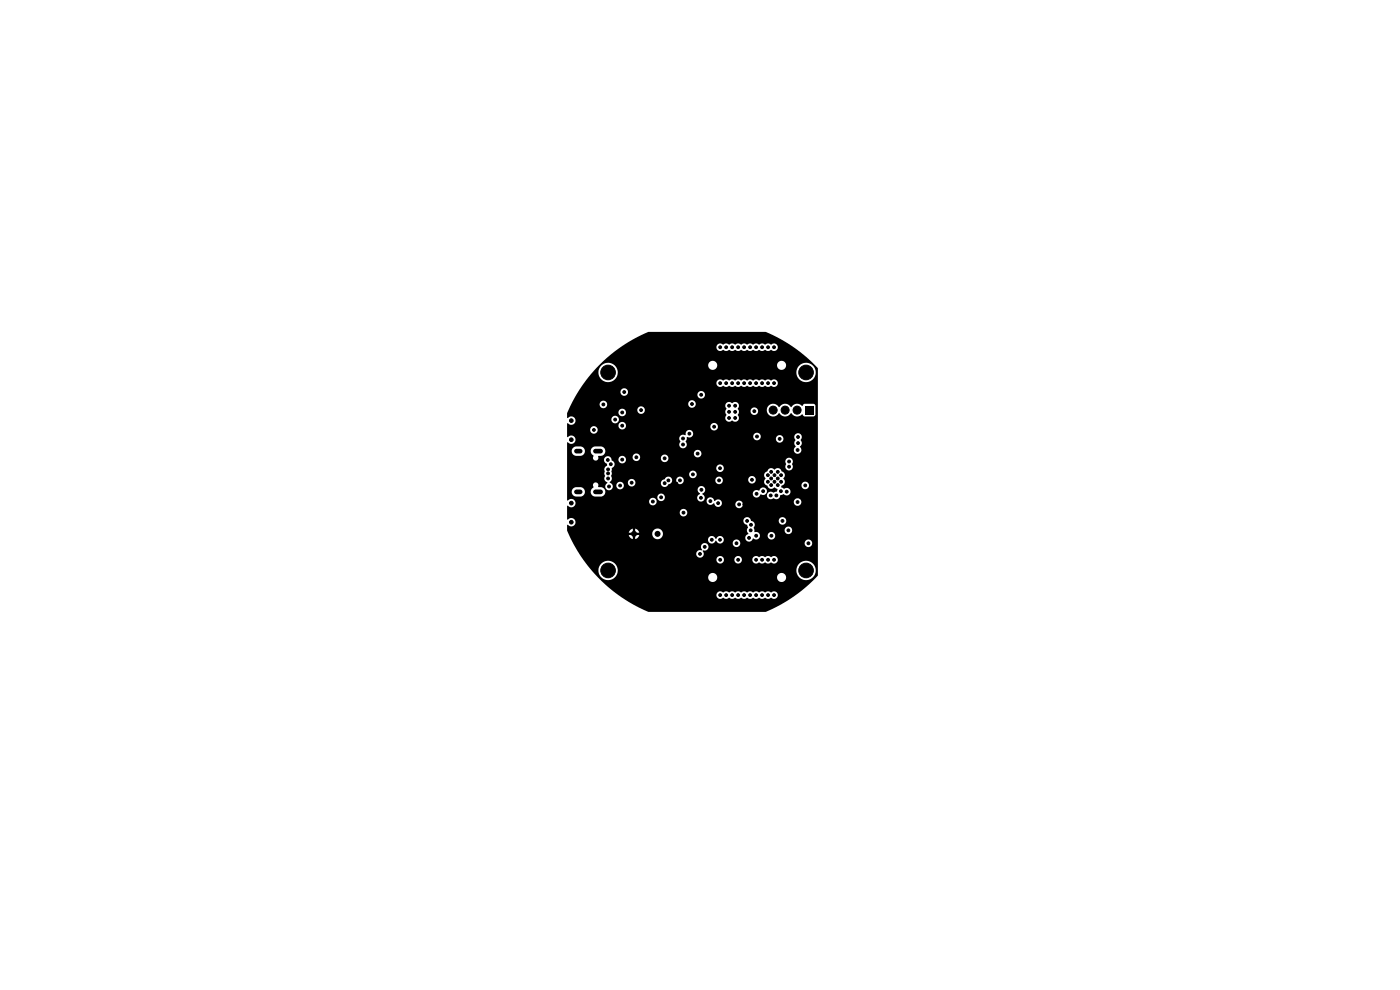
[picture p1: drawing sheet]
<svg xmlns="http://www.w3.org/2000/svg" width="297mm" height="210mm" viewBox="0 0 297 210" stroke-linecap="round" stroke-linejoin="round" font-family="sans-serif">
<g fill="#000" stroke="#000" stroke-width=".21">
<circle cx="129" cy="79" r="1.55"/>
<circle cx="152.8" cy="73.7" r=".3"/>
<circle cx="154.1" cy="73.7" r=".3"/>
<circle cx="155.3" cy="73.7" r=".3"/>
<circle cx="156.6" cy="73.7" r=".3"/>
<circle cx="157.9" cy="73.7" r=".3"/>
<circle cx="159.1" cy="73.7" r=".3"/>
<circle cx="160.4" cy="73.7" r=".3"/>
<circle cx="161.7" cy="73.7" r=".3"/>
<circle cx="162.9" cy="73.7" r=".3"/>
<circle cx="164.2" cy="73.7" r=".3"/>
<circle cx="171" cy="79" r="1.55"/>
<circle cx="121.2" cy="93.3" r=".39"/>
<circle cx="121.2" cy="89.2" r=".39"/>
<circle cx="126" cy="91.2" r=".3"/>
<circle cx="128" cy="85.8" r=".3"/>
<circle cx="128.9" cy="97.6" r=".3"/>
<circle cx="129" cy="99.6" r=".3"/>
<circle cx="129.6" cy="98.5" r=".3"/>
<circle cx="130.5" cy="89" r=".3"/>
<circle cx="132" cy="97.5" r=".3"/>
<circle cx="132" cy="90.3" r=".3"/>
<circle cx="132" cy="87.5" r=".3"/>
<circle cx="132.4" cy="83.2" r=".3"/>
<circle cx="135" cy="97" r=".3"/>
<circle cx="136" cy="87" r=".3"/>
<circle cx="141" cy="98.8" r=".3"/>
<circle cx="141" cy="97.2" r=".3"/>
<circle cx="144.9" cy="93" r=".3"/>
<circle cx="144.9" cy="94.3" r=".3"/>
<circle cx="145.9" cy="96.2" r=".3"/>
<circle cx="146.2" cy="92" r=".3"/>
<circle cx="146.2" cy="90.3" r=".3"/>
<circle cx="146.8" cy="85.7" r=".3"/>
<circle cx="148" cy="96.2" r=".3"/>
<circle cx="148.5" cy="99.5" r=".3"/>
<circle cx="148.8" cy="83.7" r=".3"/>
<circle cx="151.5" cy="90.5" r=".3"/>
<circle cx="152.8" cy="99.3" r=".3"/>
<circle cx="152.8" cy="97.8" r=".3"/>
<circle cx="152.8" cy="81.3" r=".3"/>
<circle cx="154.1" cy="81.3" r=".3"/>
<circle cx="154.7" cy="87.4" r=".3"/>
<circle cx="154.7" cy="88.7" r=".3"/>
<circle cx="154.7" cy="86.1" r=".3"/>
<circle cx="155.3" cy="81.3" r=".3"/>
<circle cx="156" cy="87.4" r=".3"/>
<circle cx="156" cy="88.7" r=".3"/>
<circle cx="156" cy="86.1" r=".3"/>
<circle cx="156.6" cy="81.3" r=".3"/>
<circle cx="157.9" cy="81.3" r=".3"/>
<circle cx="159.1" cy="81.3" r=".3"/>
<circle cx="160" cy="87.2" r=".3"/>
<circle cx="160.4" cy="81.3" r=".3"/>
<circle cx="160.6" cy="92.6" r=".3"/>
<circle cx="161.7" cy="81.3" r=".3"/>
<circle cx="162.9" cy="81.3" r=".3"/>
<circle cx="164" cy="87" r=".85"/>
<circle cx="164.2" cy="81.3" r=".3"/>
<circle cx="165.4" cy="93.1" r=".3"/>
<circle cx="166.6" cy="87" r=".85"/>
<circle cx="167.4" cy="99" r=".3"/>
<circle cx="167.4" cy="97.9" r=".3"/>
<circle cx="169.1" cy="87" r=".85"/>
<circle cx="169.2" cy="95.5" r=".3"/>
<circle cx="169.3" cy="92.7" r=".3"/>
<circle cx="169.3" cy="94" r=".3"/>
<circle cx="121.2" cy="110.8" r=".39"/>
<circle cx="121.2" cy="106.7" r=".39"/>
<circle cx="129" cy="101.5" r=".3"/>
<circle cx="129" cy="100.4" r=".3"/>
<circle cx="129.2" cy="103.2" r=".3"/>
<circle cx="131.5" cy="103" r=".3"/>
<circle cx="134" cy="102.4" r=".3"/>
<circle cx="138.5" cy="106.4" r=".3"/>
<circle cx="140.2" cy="105.5" r=".3"/>
<circle cx="141" cy="102.5" r=".3"/>
<circle cx="141.8" cy="101.9" r=".3"/>
<circle cx="143.5" cy="102.6" r=".3"/>
<circle cx="144.2" cy="101.9" r=".3"/>
<circle cx="145" cy="108.8" r=".3"/>
<circle cx="145" cy="107.2" r=".3"/>
<circle cx="147" cy="100.6" r=".3"/>
<circle cx="148.5" cy="117.5" r=".3"/>
<circle cx="148.7" cy="105.6" r=".3"/>
<circle cx="148.8" cy="103.9" r=".3"/>
<circle cx="149.2" cy="107.5" r=".3"/>
<circle cx="149.5" cy="116" r=".3"/>
<circle cx="150.7" cy="106.3" r=".3"/>
<circle cx="151" cy="114.5" r=".3"/>
<circle cx="152.3" cy="106.7" r=".3"/>
<circle cx="152.5" cy="101.9" r=".3"/>
<circle cx="152.8" cy="114.5" r=".3"/>
<circle cx="152.8" cy="118.7" r=".3"/>
<circle cx="154.3" cy="113.5" r=".3"/>
<circle cx="156.2" cy="115.2" r=".3"/>
<circle cx="156.6" cy="118.7" r=".3"/>
<circle cx="156.8" cy="107" r=".3"/>
<circle cx="157.9" cy="107" r=".3"/>
<circle cx="158.5" cy="110.5" r=".3"/>
<circle cx="158.9" cy="114.1" r=".3"/>
<circle cx="159.2" cy="112.5" r=".3"/>
<circle cx="159.3" cy="111.3" r=".3"/>
<circle cx="159.5" cy="101.8" r=".3"/>
<circle cx="160.4" cy="118.7" r=".3"/>
<circle cx="160.4" cy="113.6" r=".3"/>
<circle cx="160.5" cy="104.7" r=".3"/>
<circle cx="161.5" cy="106.3" r=".3"/>
<circle cx="161.7" cy="118.7" r=".3"/>
<circle cx="161.9" cy="104.2" r=".3"/>
<circle cx="162.9" cy="100.8" r=".3"/>
<circle cx="162.9" cy="102.2" r=".3"/>
<circle cx="162.9" cy="118.7" r=".3"/>
<circle cx="163.5" cy="105.1" r=".3"/>
<circle cx="163.6" cy="101.5" r=".3"/>
<circle cx="163.6" cy="102.9" r=".3"/>
<circle cx="163.6" cy="100.1" r=".3"/>
<circle cx="163.6" cy="113.7" r=".3"/>
<circle cx="164.2" cy="118.7" r=".3"/>
<circle cx="164.3" cy="100.8" r=".3"/>
<circle cx="164.3" cy="102.2" r=".3"/>
<circle cx="164.7" cy="105.1" r=".3"/>
<circle cx="165" cy="101.5" r=".3"/>
<circle cx="165" cy="102.9" r=".3"/>
<circle cx="165" cy="100.1" r=".3"/>
<circle cx="165.7" cy="104.2" r=".3"/>
<circle cx="165.7" cy="100.8" r=".3"/>
<circle cx="165.7" cy="102.2" r=".3"/>
<circle cx="166" cy="110.5" r=".3"/>
<circle cx="166.9" cy="104.3" r=".3"/>
<circle cx="167.2" cy="112.5" r=".3"/>
<circle cx="169" cy="115.2" r=".3"/>
<circle cx="169.2" cy="106.5" r=".3"/>
<circle cx="170.8" cy="103" r=".3"/>
<circle cx="171.5" cy="115.2" r=".3"/>
<circle cx="129" cy="121" r="1.55"/>
<circle cx="152.8" cy="126.2" r=".3"/>
<circle cx="154.1" cy="126.2" r=".3"/>
<circle cx="155.3" cy="126.2" r=".3"/>
<circle cx="156.6" cy="126.2" r=".3"/>
<circle cx="157.9" cy="126.2" r=".3"/>
<circle cx="159.1" cy="126.2" r=".3"/>
<circle cx="160.4" cy="126.2" r=".3"/>
<circle cx="161.7" cy="126.2" r=".3"/>
<circle cx="162.9" cy="126.2" r=".3"/>
<circle cx="164.2" cy="126.2" r=".3"/>
<circle cx="171" cy="121" r="1.55"/>
</g>
<g fill="#000">
<path d="M127.4 77.2l2.3-2.1 2-1.5h20.3a.86 .86 0 0 0 .5 .8 .86 .86 0 0 0 1-.2 1.05 1.05 0 0 0 1.3 0 1.13 1.13 0 0 0 1.2 0 1.13 1.13 0 0 0 1.3 0 1.13 1.13 0 0 0 1.3 0 1.13 1.13 0 0 0 1.3 0 1.13 1.13 0 0 0 1.2 0 1.13 1.13 0 0 0 1.3 0 1.13 1.13 0 0 0 1.3 0 .82 .82 0 0 0 1.1-.1 .82 .82 0 0 0-.1-1.1 .82 .82 0 0 0-1.2 .1 1.05 1.05 0 0 0-1.3 0 1.13 1.13 0 0 0-1.3 0 1.13 1.13 0 0 0-1.2 0 1.13 1.13 0 0 0-1.3 0 1.13 1.13 0 0 0-1.3 0 1.13 1.13 0 0 0-1.2 0 1.13 1.13 0 0 0-1.3 0 1.13 1.13 0 0 0-1.3 0 .8 .8 0 0 0-.8-.2 .8 .8 0 0 0-.5 .7h-20.3l3-1.8 2.9-1.4h24.8l2.9 1.4 3 1.8 2.8 2.2 2.4 2.4v43.9l-2.4 2.3-2.8 2.2-3 1.8-2.9 1.4h-24.8l-3.3-1.6-3.2-2h20.9a.86 .86 0 0 0 .5 .8 .86 .86 0 0 0 1-.2 1.05 1.05 0 0 0 1.3 0 1.13 1.13 0 0 0 1.2 0 1.13 1.13 0 0 0 1.3 0 1.13 1.13 0 0 0 1.3 0 1.13 1.13 0 0 0 1.3 0 1.13 1.13 0 0 0 1.2 0 1.13 1.13 0 0 0 1.3 0 1.13 1.13 0 0 0 1.3 0 .82 .82 0 0 0 1.1-.1 .82 .82 0 0 0-.1-1.2 .82 .82 0 0 0-1.2 .2 1.05 1.05 0 0 0-1.3 0 1.13 1.13 0 0 0-1.3 0 1.13 1.13 0 0 0-1.2 0 1.13 1.13 0 0 0-1.3 0 1.13 1.13 0 0 0-1.3 0 1.13 1.13 0 0 0-1.2 0 1.13 1.13 0 0 0-1.3 0 1.13 1.13 0 0 0-1.3 0 .8 .8 0 0 0-.8-.2 .8 .8 0 0 0-.5 .7h-20.9l-3-2.5-2.7-2.8h1.5a2.05 2.05 0 0 0 1.2 1.9 2.05 2.05 0 0 0 2.2-.2h19.9l.1 .2a.97 .97 0 0 0 1 .7 .97 .97 0 0 0 .9-.9h12.6l.1 .2a.97 .97 0 0 0 1.6 .4 .97 .97 0 0 0-.4-1.6 .97 .97 0 0 0-1.3 1h-12.6v-.2a.97 .97 0 0 0-1.1-.9 .97 .97 0 0 0-.9 1.1h-19.9l.5-.7 .3-1h37.8v.2a2.05 2.05 0 0 0 3.2 1.7 2.05 2.05 0 0 0 0-3.5 2.05 2.05 0 0 0-3.2 1.6l-37.9-.1a2.05 2.05 0 0 0-2-1.8 2.05 2.05 0 0 0-2.1 1.9h-1.5l-1.7-2.2h28.3a.8 .8 0 0 0 .8 .8 .8 .8 0 0 0 .8-.8h2.2v.1a.8 .8 0 0 0 .9 .7 .8 .8 0 0 0 .7-.8h2.2v.1a.87 .87 0 0 0 1.5 .5 1.05 1.05 0 0 0 1.3 0 1.13 1.13 0 0 0 1.3 0 .82 .82 0 0 0 1.1-.1 .82 .82 0 0 0-.1-1.2 .82 .82 0 0 0-1.2 .2 1.05 1.05 0 0 0-1.3 0 1.13 1.13 0 0 0-1.3 0 .8 .8 0 0 0-.8-.2 .8 .8 0 0 0-.5 .7h-2.2v-.2a.8 .8 0 0 0-.9-.6 .8 .8 0 0 0-.7 .8h-2.2v-.2a.8 .8 0 0 0-.9-.6 .8 .8 0 0 0-.7 .8h-28.3l-.8-1.3h24.8v.2a.83 .83 0 0 0 1.2 .6 .83 .83 0 0 0 .2-1.4l.1-.1a.81 .81 0 0 0 1.1-.7 .81 .81 0 0 0-1.2-.7 .81 .81 0 0 0-.2 1.3l-.1 .1a.8 .8 0 0 0-1.1 .7h-24.8l-1.7-3h29a.85 .85 0 0 0 .7 .9 .85 .85 0 0 0 1-.6l.1 .2a.8 .8 0 0 0 1.2 .3h2.2v.1a.8 .8 0 0 0 .9 .7 .8 .8 0 0 0 .7-.8h13.7v.1a.8 .8 0 0 0 1.2 .6 .8 .8 0 0 0 0-1.3 .8 .8 0 0 0-1.2 .6h-13.7a.8 .8 0 0 0-.8-.8 .8 .8 0 0 0-.8 .8l-2.1-.1a.84 .84 0 0 0-.2-1.3 .84 .84 0 0 0-1.2 .5 .87 .87 0 0 0-.9-.6 .87 .87 0 0 0-.8 .7h-29l-.7-1.4h13.7v.5h-.8l.2 .5 .6 .4v-.8h.6v.8l.7-.6 .1-.3h-.8l.1-.3h3.5v.1a1.14 1.14 0 0 0 1.7 .9 1.14 1.14 0 0 0 0-1.9 1.14 1.14 0 0 0-1.7 .9h-3.5l-.1-.2h.8l-.2-.5-.6-.4v.8h-.6v-.8l-.6 .4-.2 .5h-12.9l-.2-.5 .1-1.2a.95 .95 0 0 0 1.2 .3 .95 .95 0 0 0 .4-1.2h35.7v.2a1.13 1.13 0 0 0 .8 .8 .77 .77 0 0 1-.1 1l.3 .9a.83 .83 0 0 0-.3 1.4 .83 .83 0 0 0 1.4-.5h.1a.8 .8 0 0 0 .9 .2 .8 .8 0 0 0 .4-.8h1.6v.1a.8 .8 0 0 0 1.3 .6 .8 .8 0 0 0 0-1.3 .8 .8 0 0 0-1.3 .6h-1.6a1.05 1.05 0 0 0-1.2-.8l.1-.4h6.3a.8 .8 0 0 0 1.1 .9 .8 .8 0 0 0 .3-1.4 .8 .8 0 0 0-1.3 .4l-.1 .1h-6.3l-.2-.4a.92 .92 0 0 0 .2-1 .92 .92 0 0 0-.8-.6h5.9v.2a.8 .8 0 0 0 1.2 .6 .8 .8 0 0 0 0-1.4 .8 .8 0 0 0-1.2 .6h-5.9v-.1a.8 .8 0 0 0-.9-.6 .8 .8 0 0 0-.7 .7h-35.7a1 1 0 0 0-1.6-.2l-.1-1.5h23.9v.1a.8 .8 0 0 0 1.2 .6 .8 .8 0 0 0 0-1.3 .8 .8 0 0 0-1.2 .6h-23.9l.1-1.4a.95 .95 0 0 0 1.2 .2 .95 .95 0 0 0 .4-1.2h15.7v.2a.8 .8 0 0 0 1.2 .6 .8 .8 0 0 0 0-1.4 .8 .8 0 0 0-1.2 .6h-15.7a1 1 0 0 0-1.6-.1l-.1-.8h19.1v.2a.8 .8 0 0 0 .9 .7 .8 .8 0 0 0 .8-.8h6.8v.2a.81 .81 0 0 0 1.3 .5h.7v.2a.86 .86 0 0 0 .7 .7 .86 .86 0 0 0 .9-.4 .86 .86 0 0 0 .7 .8 .86 .86 0 0 0 .9-.6h2.9v.2a.8 .8 0 0 0 1.1 .6 .8 .8 0 0 0 .3-1.3h11v.2a.8 .8 0 0 0 1.2 .6 .8 .8 0 0 0 0-1.4 .8 .8 0 0 0-1.2 .6h-11.1a.8 .8 0 0 0-1.3 .5h-2.9a.84 .84 0 0 0-.5-.9 .84 .84 0 0 0-1 .3 .86 .86 0 0 0-.8-.8 .86 .86 0 0 0-.9 .7h-.7l.1-.1a1.04 1.04 0 0 0-.3-1.4h10.7a.84 .84 0 0 0 .7 .8 .84 .84 0 0 0 1-.6 .84 .84 0 0 0 1.2-.4 .84 .84 0 0 0-.5-1.1 .84 .84 0 0 0-1.1 .7l-.3-.1a.8 .8 0 0 0-1 .7h-10.6a.81 .81 0 0 0 .3-1.3 .81 .81 0 0 0-1.3 0 .81 .81 0 0 0 .4 1.3l-.6 .8-6.8-.1a.8 .8 0 0 0-.8-.7 .8 .8 0 0 0-.9 .7h-19.1v-1h1l.2 .6 .5 .3h1.2a1.01 1.01 0 0 0 .9-.9h1.2l.2 .6 .5 .3h1.5a1.01 1.01 0 0 0 .9-1 1.01 1.01 0 0 0-.9-1h-.6a.64 .64 0 0 0-.1-.8 .64 .64 0 0 0-.9 .1l-.1 .4 .1 .4-.5 .5-.1 .5h-1.2a1.01 1.01 0 0 0-.9-1.1l-1.2 .1-.5 .3-.2 .7h-1v-8.6h1l.2 .5 .5 .4h1.2a1.01 1.01 0 0 0 .9-.9h1.2l.2 .5 .4 .3a.63 .63 0 0 0 0 .9 .63 .63 0 0 0 .9 0h1.3l.2 .6 .5 .4a.44 .44 0 0 1-.4 .6l-.2 .4v1l.2 .4a.9 .9 0 0 0 .4 1.4l.1 .1a.81 .81 0 0 0-.5 1.1 .81 .81 0 0 0 1.1 .4 .81 .81 0 0 0 .5-1h.7v.2a.8 .8 0 0 0 1.3 .6 .8 .8 0 0 0 0-1.4h1.2v.2a.8 .8 0 0 0 .8 .7 .8 .8 0 0 0 .8-.8h5.4v.2a.86 .86 0 0 0 .8 .7 .86 .86 0 0 0 .9-.6 .8 .8 0 0 0 .7-.9h.8v.2a.8 .8 0 0 0 .9 .7 .8 .8 0 0 0 .8-.9h6.6v.2a.8 .8 0 0 0 1 .7 .8 .8 0 0 0 .6-1h5.4v.2a.8 .8 0 0 0 1.2 .6 .8 .8 0 0 0 0-1.4 .8 .8 0 0 0-1.2 .6h-5.4a.8 .8 0 0 0-.8-.6 .8 .8 0 0 0-.8 .7h-6.6l-.1-.1a.8 .8 0 0 0-.8-.6 .8 .8 0 0 0-.8 .7h-.8v-.1a.87 .87 0 0 0-.9-.6 .87 .87 0 0 0-.8 .6 .8 .8 0 0 0-.7 .7l-5.4-.1a.8 .8 0 0 0-.8-.7 .8 .8 0 0 0-.8 .7h-1.3a.8 .8 0 0 0-1.2 .6h-.7l-.7-.6a1.06 1.06 0 0 0 .3-1.4l.2-.3h16.4v.1a.8 .8 0 0 0 .8 .7 .8 .8 0 0 0 .8-.7h14.3l.1 .5a.44 .44 0 0 1 .2 .4 .44 .44 0 0 1-.3 .4 1.11 1.11 0 0 0 .7 1.1 .89 .89 0 0 0 1.5 .3l.2 .1a.41 .41 0 0 1 .5 .4 .41 .41 0 0 1-.5 .4l-.3 .2a.85 .85 0 0 0-1.3 .1 .85 .85 0 0 0 .2 1.2l.5 .1 .5-.2a.91 .91 0 0 0 .9 .1 .91 .91 0 0 0 .6-.8h.1a.59 .59 0 0 1 1 .1 .83 .83 0 0 0 1-1.1 .83 .83 0 0 0-1.4-.3l-.5-.3v-.4l.3-.1h3.9v.2a.8 .8 0 0 0 1.2 .6 .8 .8 0 0 0 0-1.4 .8 .8 0 0 0-1.2 .6h-3.9l.4-.5-.1-.5a.47 .47 0 0 1-.2-.4 .47 .47 0 0 1 .3-.5 1.3 1.3 0 0 0-.7-1.1 .89 .89 0 0 0-1.5-.3 .96 .96 0 0 0-1.6 .4l-.4 .3-.2 .4h-14.3a.8 .8 0 0 0-.7-.9 .8 .8 0 0 0-.9 .8h-16.4l-.1-.6 .1-.8h22.1v.2a.8 .8 0 0 0 1.3 .6 .8 .8 0 0 0 0-1.4 .8 .8 0 0 0-1.3 .6h-22.1a.87 .87 0 0 0 .6-.8 .87 .87 0 0 0-.7-.8v-.2h1.5v.2a.8 .8 0 0 0 1.1 .6 .8 .8 0 0 0 .3-1.3h1.6v.2a.8 .8 0 0 0 .8 .7 .8 .8 0 0 0 .8-.7h4.4v.2a.8 .8 0 0 0 1.3 .5h25.1v.2a1.02 1.02 0 0 1 0 1.1 .84 .84 0 0 0 1.2 .6 .84 .84 0 0 0 .2-1.3 .8 .8 0 0 0-.3-1.3 .8 .8 0 0 0-1.1 .7h-25.1l.1-.1a.8 .8 0 0 0-.3-1.2 .8 .8 0 0 0-1.1 .6h-4.4a.8 .8 0 0 0-.7-.9 .8 .8 0 0 0-.9 .7h-1.7a.8 .8 0 0 0-1.3 .5l-1.5-.1a.8 .8 0 0 0-.8-.5 .8 .8 0 0 0-.8 .7h-1.3l.1-.7 1-.2 .4-.5h18.9a.8 .8 0 0 0 1.1 .9 .8 .8 0 0 0 .2-1.4 .8 .8 0 0 0-1.3 .4v.1h-18.9l.1-.7h40v.1a.83 .83 0 0 0 1.3 .6 .83 .83 0 0 0 0-1.4 1.03 1.03 0 0 0 .2-1.4 .83 .83 0 0 0-.1-1.2 .83 .83 0 0 0-1.2 .1 .83 .83 0 0 0 .2 1.2 .94 .94 0 0 0 0 1.3l-.4 .7h-40l-.3-.5-.4-.2h-1.5a1.01 1.01 0 0 0-.9 1.1h-1.2v-.2a1.01 1.01 0 0 0-.9-.9h-1.2l-.5 .4-.2 .7h-1v-1.9l.1-.1a.91 .91 0 0 0 1.2 .3 .91 .91 0 0 0 .4-1.2h22.1l.1 .5a.39 .39 0 0 1-.1 .7 .82 .82 0 0 0 1.1 .9 .82 .82 0 0 0 .2-1.4l.3-.9 .6 .1 .6-.3h12.9v.2a.8 .8 0 0 0 .6 .7 .8 .8 0 0 0 .9-.4h3.3v.2a.8 .8 0 0 0 1.2 .6 .8 .8 0 0 0 0-1.4 .8 .8 0 0 0-1.2 .6h-3.3a.8 .8 0 0 0-.5-1.2 .8 .8 0 0 0-1 .7h-12.9a.83 .83 0 0 0-.6-1.3 .83 .83 0 0 0-.9 1.1h-.1a.8 .8 0 0 0-1.2 .6h-22.1a1 1 0 0 0-1.6-.2l-.1-1.6h4.9v.2a.8 .8 0 0 0 1.2 .6 .8 .8 0 0 0 0-1.4 .8 .8 0 0 0-1.2 .6h-4.9v-.9h10.9v.2a.8 .8 0 0 0 .8 .7 .8 .8 0 0 0 .8-.7h17.9v.2a.8 .8 0 0 0 1.2 .6 .8 .8 0 0 0 0-1.4 .8 .8 0 0 0-1.2 .6h-17.9a.8 .8 0 0 0-.7-.9 .8 .8 0 0 0-.9 .7h-10.9l.1-.4a.95 .95 0 0 0 1.2 .2 .95 .95 0 0 0 .4-1.1h7.7v.2a.8 .8 0 0 0 1.2 .6 .8 .8 0 0 0 0-1.4 .8 .8 0 0 0-1.2 .6h-7.7a.98 .98 0 0 0-1.6-.2v-1.3h10.8v.2a.8 .8 0 0 0 1.1 .6 .8 .8 0 0 0 .3-1.3h2.6v.2a.8 .8 0 0 0 1.2 .6 .8 .8 0 0 0 0-1.4 .8 .8 0 0 0-1.2 .6h-2.7a.8 .8 0 0 0-1.3 .5h-10.8l.8-1.7h6a.8 .8 0 0 0 .8 .9 .8 .8 0 0 0 .8-1h17.2v.2a.8 .8 0 0 0 .7 .7 .8 .8 0 0 0 .8-.5h6.4l.1 .4a.4 .4 0 0 1-.1 .7l.1 .6a.39 .39 0 0 1 .1 .4 .39 .39 0 0 1-.2 .3 .86 .86 0 0 0 .4 1 .86 .86 0 0 0 1.1-.2 .84 .84 0 0 0 1.2 0 .84 .84 0 0 0-.1-1.2l.2-.4v-.5h2.5v.2a.8 .8 0 0 0 1 .7 .8 .8 0 0 0 .6-1.1h1.9v.2a1.4 1.4 0 0 0 1.1 1.2 1.4 1.4 0 0 0 1.5-.7 1.48 1.48 0 0 0 2.5 0 1.52 1.52 0 0 0 2.4 .3l.5 .5 1.9-.1 .4-.4v-1.9l-.3-.3h-2l-.4 .4a1.57 1.57 0 0 0-2.5 .3 1.48 1.48 0 0 0-2.5 0 1.4 1.4 0 0 0-1.5-.7 1.4 1.4 0 0 0-1.1 1.2l-2-.1a.8 .8 0 0 0-.8-.4 .8 .8 0 0 0-.7 .7h-2.5v-.1a.4 .4 0 0 1 0-.7 .85 .85 0 0 0-.4-1 .85 .85 0 0 0-1 .2l-.1-.1a.8 .8 0 0 0-1.3 .6l-6.3-.1a.8 .8 0 0 0-.6-1 .8 .8 0 0 0-1 .7h-17.2a.8 .8 0 0 0-.9-.6 .8 .8 0 0 0-.7 .7h-6l1.5-2.6h8.9v.1a.8 .8 0 0 0 .6 .7 .8 .8 0 0 0 .9-.2h14.9v.1a.8 .8 0 0 0 1.2 .6 .8 .8 0 0 0 0-1.3 .8 .8 0 0 0-1.2 .6l-14.9-.1a.8 .8 0 0 0-.4-1.2 .8 .8 0 0 0-1.1 .7h-8.9l1.2-1.9h28.1v.2a.87 .87 0 0 0 1.5 .4 1.05 1.05 0 0 0 1.3 .1 1.13 1.13 0 0 0 1.2 0 1.13 1.13 0 0 0 1.3 0 1.13 1.13 0 0 0 1.3 0 1.13 1.13 0 0 0 1.3 0 1.13 1.13 0 0 0 1.2 0 1.13 1.13 0 0 0 1.3 0 1.13 1.13 0 0 0 1.3 0 .82 .82 0 0 0 1.1-.2 .82 .82 0 0 0-.1-1.1 .82 .82 0 0 0-1.2 .1 1.05 1.05 0 0 0-1.3 0 1.13 1.13 0 0 0-1.3 0 1.13 1.13 0 0 0-1.2 0 1.13 1.13 0 0 0-1.3 0 1.13 1.13 0 0 0-1.3 0 1.13 1.13 0 0 0-1.2 0 1.13 1.13 0 0 0-1.3 0 1.13 1.13 0 0 0-1.3 0 .8 .8 0 0 0-.8-.2 .8 .8 0 0 0-.5 .7h-28.1l1.9-2.3h1.1v.2a2.05 2.05 0 0 0 2.2 2 2.05 2.05 0 0 0 2-2.2h37.8v.2a2.05 2.05 0 0 0 3.2 1.7 2.05 2.05 0 0 0 0-3.5 2.05 2.05 0 0 0-3.2 1.6h-37.8l-.3-.8-.3-.5h19.7a.97 .97 0 0 0 1 .9 .97 .97 0 0 0 1-.9h12.6l.1 .2a.97 .97 0 0 0 1.6 .4 .97 .97 0 0 0-.4-1.6 .97 .97 0 0 0-1.3 1h-12.6v-.2a.97 .97 0 0 0-1.1-.9 .97 .97 0 0 0-.9 1.1h-19.7l-.1-.1a2.06 2.06 0 0 0-2.2-.4 2.06 2.06 0 0 0-1.3 1.8h-1.1zM170.8 86.2h1.7v1.7h-1.7z"/>
<circle cx="134.5" cy="113.3" r=".63"/>
<circle cx="139.5" cy="113.3" r=".63"/>
</g>
<path d="M122.3 95.7h.8M126.3 95.7h1.1M122.3 104.3h.8M126.3 104.3h1.1" fill="none" stroke="#000" stroke-width="1"/>
</svg>
